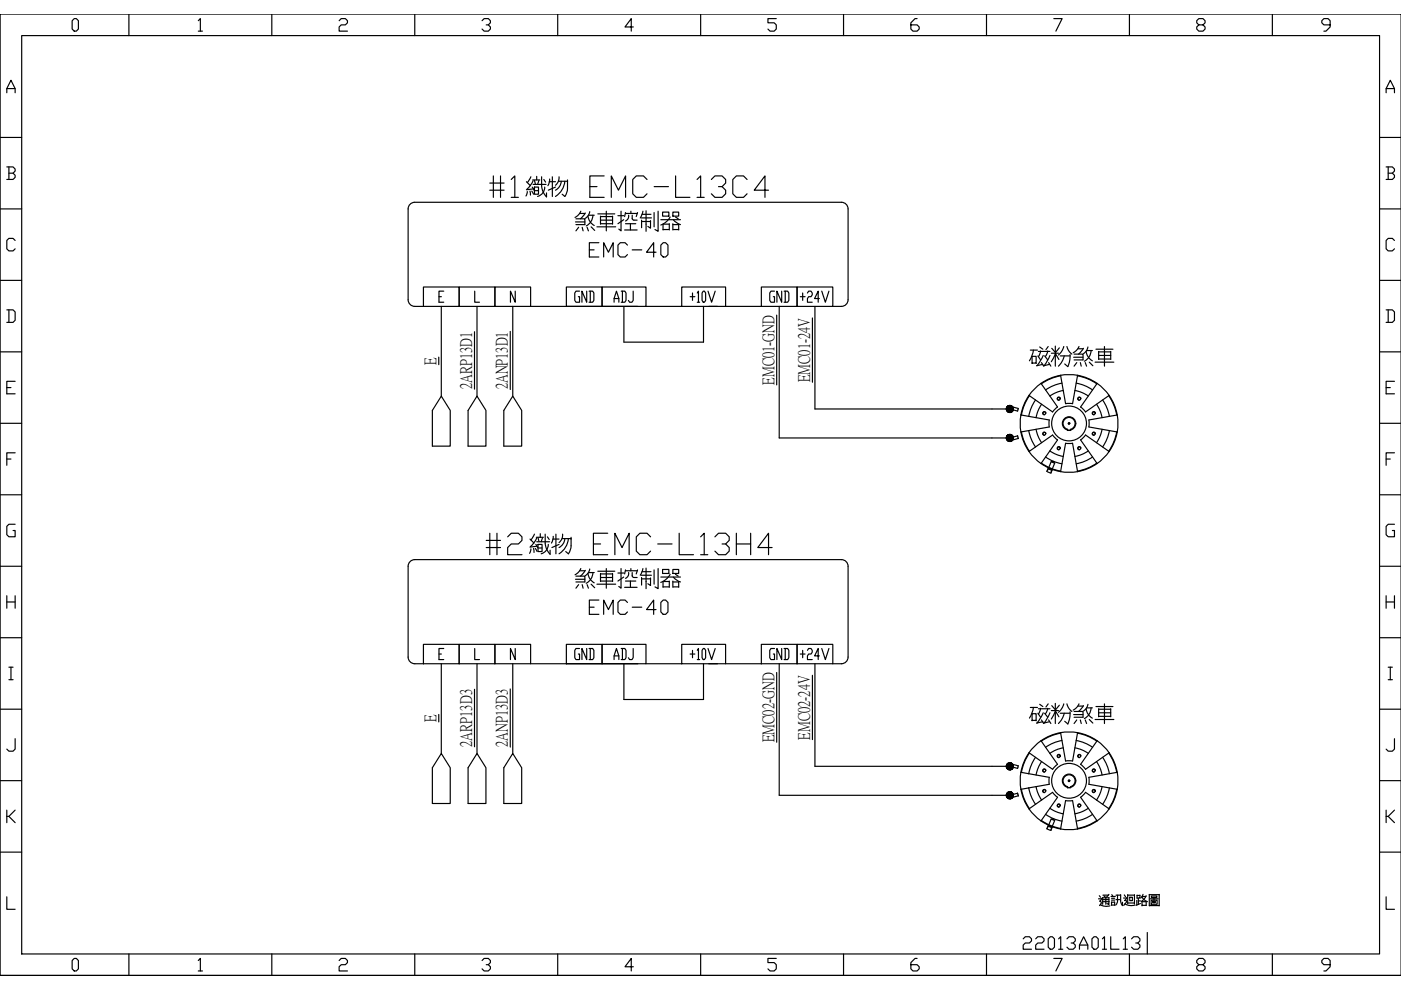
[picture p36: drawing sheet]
<svg xmlns="http://www.w3.org/2000/svg" width="297mm" height="210mm" viewBox="0 0 297 210" stroke-linecap="round" stroke-linejoin="round" font-family="sans-serif">
<defs><g id="words">
<text font-size="15.9" x="115" y="50.4">煞車控制器</text>
<text font-size="15.4" x="115" y="125.9">煞車控制器</text>
<g font-size="6.6">
<text x="124.2" y="55.7">EMC-40</text>
<text x="124.2" y="131.6">EMC-40</text>
</g>
<text font-size="6.2" x="215.9" y="202.5">22013A01L13</text>
<g font-size="5.7">
<text x="162.3" y="65.3">GND</text>
<text x="168.6" y="65.3">+24V</text>
<text x="162.3" y="141.1">GND</text>
<text x="168.6" y="141.1">+24V</text>
</g>
<g font-size="3.5">
<text x="92.3" y="77.3" transform="rotate(-90 92.3 77.3)">E</text>
<text x="99.9" y="82.5" transform="rotate(-90 99.9 82.5)">2ARP13D1</text>
<text x="107.5" y="82.6" transform="rotate(-90 107.5 82.6)">2ANP13D1</text>
<text x="164" y="81.6" transform="rotate(-90 164 81.6)">EMC01-GND</text>
<text x="171.6" y="81" transform="rotate(-90 171.6 81)">EMC01-24V</text>
<text x="92.3" y="153.1" transform="rotate(-90 92.3 153.1)">E</text>
<text x="99.9" y="158.3" transform="rotate(-90 99.9 158.3)">2ARP13D3</text>
<text x="107.5" y="158.4" transform="rotate(-90 107.5 158.4)">2ANP13D3</text>
<text x="164" y="157.4" transform="rotate(-90 164 157.4)">EMC02-GND</text>
<text x="171.6" y="156.8" transform="rotate(-90 171.6 156.8)">EMC02-24V</text>
</g>
</g></defs>
<g fill="none" stroke="#000" stroke-width=".25">
<path d="M1.4 19.7v-.9l.9-1.8 .9 1.8v.9M1.4 18.8h1.8M4.6 7.5h287.9v194.8h-287.9zM15.7 3.9h.5l.4 .5v1.8l-.4 .4h-.5l-.4-.4v-1.8zM27.3 3v4.5M42 4.4l.5-.5v2.7M42 6.6h.9M57.6 3v4.5M71.9 4.4l.4-.5h.9l.5 .5v.4l-.5 .5h-.9l-.4 .4v.9h1.8M87.9 3v4.5M102.2 4.4l.4-.5h.9l.5 .5v.4l-.5 .5h-.4M103.5 5.3l.5 .4v.5l-.5 .4h-.9l-.4-.4"/>
<path d="M118.2 3v4.5M134.3 5.7h-1.8l1.3-1.8v2.7M148.5 3v4.5M164.6 3.9h-1.8v.9h1.3l.5 .5v.9l-.5 .4h-.8l-.5-.4M178.8 3v4.5M194.4 3.9h-.4l-.9 .9v1.4l.5 .4h.8l.5-.4v-.5l-.5-.4h-1.3M209.2 3v4.5M223.4 3.9h1.8l-1.3 2.7M239.5 3v4.5M254.2 5.3l-.5-.5v-.4l.5-.5h.9l.4 .5v.4l-.4 .5h-.9l-.5 .4v.5l.5 .4h.9l.4-.4v-.5l-.4-.4M269.8 3v4.5M282 5.3h-1.3l-.5-.5v-.4l.5-.5h.9l.4 .5v1.3l-.9 .9h-.4"/>
<path d="M293.9 19.7v-.9l.9-1.8 .9 1.8v.9M293.9 18.8h1.8M.1 29.1h4.5M1.4 35.4h1.4l.4 .4v.5l-.4 .4M1.9 36.7h.9l.4 .5v.4l-.4 .4h-1.4M1.9 35.4v2.6M292.5 29.1h4.5M293.9 35.4h1.3l.5 .4v.5l-.5 .4M294.3 36.7h.9l.5 .5v.4l-.5 .4h-1.3M294.3 35.4v2.6M.1 44.3h4.5M.1 59.4h4.5"/>
<path d="M3.2 51l-.4-.5h-.9l-.5 .5v1.8l.5 .4h.9l.4-.4M292.5 44.3h4.5M292.5 59.4h4.5M295.7 51l-.5-.5h-.9l-.4 .5v1.8l.4 .4h.9l.5-.4M.1 74.6h4.5M1.4 65.7h1.4l.4 .4v1.8l-.4 .5h-1.4M1.9 65.7v2.7M292.5 74.6h4.5M293.9 65.7h1.3l.5 .4v1.8l-.5 .5h-1.3M294.3 65.7v2.7M.1 89.8h4.5M1.4 82.2h.9"/>
<path d="M1.4 97.3h.9M3.2 80.8h-1.8v2.7h1.8M3.2 96h-1.8v2.7M292.5 89.8h4.5M293.9 82.2h.9M293.9 97.3h.9M295.7 80.8h-1.8v2.7h1.8M295.7 96h-1.8v2.7M.1 104.9h4.5M3.2 111.2h-1.3l-.5 .4v1.8l.5 .4h1.3v-1.3h-.4M292.5 104.9h4.5M295.7 111.2h-1.4l-.4 .4v1.8l.4 .4h1.4v-1.3h-.5"/>
<path d="M.1 120.1h4.5M.1 135.2h4.5M1.4 126.3v2.7M1.4 127.6h1.8M3.2 126.3v2.7M292.5 120.1h4.5M292.5 135.2h4.5M293.9 127.6h1.8M293.9 126.3v2.7M295.7 126.3v2.7M.1 150.4h4.5M1.9 141.5h.9"/>
<path d="M1.9 144.1h.9M2.3 141.5v2.6M3.2 156.6v2.2l-.4 .5h-.9l-.5-.5M292.5 150.4h4.5M294.3 141.5h.9M294.3 144.1h.9M294.8 141.5v2.6M295.7 156.6v2.2l-.5 .5h-.9l-.4-.5M.1 165.5h4.5M1.4 171.8v2.6M1.9 173.1l1.3 1.3M3.2 171.8l-1.3 1.3h-.5"/>
<path d="M292.5 165.5h4.5M293.9 171.8v2.6M294.3 173.1l1.4 1.3M295.7 171.8l-1.4 1.3h-.4M.1 180.7h4.5M1.4 190.1v2.7h1.8M292.5 180.7h4.5M293.9 190.1v2.7h1.8M.1 206.8h296.9M15.7 203.2h.5l.4 .5v1.7l-.4 .5h-.5l-.4-.5v-1.7zM27.3 202.3v4.5M42 203.7l.5-.5v2.7"/>
<path d="M42 205.9h.9M57.6 202.3v4.5M71.9 203.7l.4-.5h.9l.5 .5v.4l-.5 .4h-.9l-.4 .5v.9h1.8M87.9 202.3v4.5M102.2 203.7l.4-.5h.9l.5 .5v.4l-.5 .4h-.4M103.5 204.5l.5 .5v.4l-.5 .5h-.9l-.4-.5M118.2 202.3v4.5M134.3 205h-1.8l1.3-1.8v2.7M148.5 202.3v4.5M164.6 203.2h-1.8v.9h1.3l.5 .4v.9l-.5 .5h-.8l-.5-.5M178.8 202.3v4.5M194.4 203.2h-.4l-.9 .9v1.3l.5 .5h.8l.5-.5v-.4l-.5-.5h-1.3"/>
<path d="M209.2 202.3v4.5M223.4 203.2h1.8l-1.3 2.7M239.5 202.3v4.5M254.2 204.5l-.5-.4v-.4l.5-.5h.9l.4 .5v.4l-.4 .4h-.9l-.5 .5v.4l.5 .5h.9l.4-.5v-.4l-.4-.5M269.8 202.3v4.5M282 204.5h-1.3l-.5-.4v-.4l.5-.5h.9l.4 .5v1.3l-.9 .9h-.4"/>
</g>
<!-- layer: 0 -->
<g fill="none" stroke="#000" stroke-width=".25">
<path d="M103.8 38.8h3.1M104.6 37.3v4.5M106.1 37.3v4.5M108.4 38.1l.7-.8v4.5M158.4 38.1l-.8-.8h-1.5l-.7 .8v3l.7 .7h1.5l.8-.7M103.8 40.3h3.1M108.4 41.8h1.5M162.9 40.3h-3l2.3-3v4.5M89.8 60.9h7.6v4.1h-7.6zM93 75.7v1.6M93.1 62.9h.5M93.6 65v19"/>
<path d="M94.1 61.7h-1v2.4h1M97.4 60.9h7.5v4.1h-7.5zM100.6 70.3v12.2M100.6 61.7v2.4h1.1M101.1 65v19M104.9 60.9h7.6v4.1h-7.6zM108.2 70.3v12.3M108.7 65v19M109.2 61.7v2.4l-1-2.4v2.4M112.5 65h22.7M120.1 60.9h7.6v4.1h-7.6zM122.9 61.7h-.8l-.2 .4v1.6l.2 .4h.8v-1.2h-.3"/>
<path d="M124.4 61.7v2.4l-1-2.4v2.4M124.9 61.7h.8l.2 .4v1.6l-.2 .4h-.8M125.1 61.7v2.4M127.7 60.9h9.3v4.1h-9.3zM130.2 64.1v-.8l.5-1.6 .5 1.6v.8M130.2 63.3h1M131.7 61.7h.8l.2 .4v1.6l-.2 .4h-.8M132 61.7v2.4M132.3 65v7.5h16.9v-7.5M134.2 61.7v2l-.2 .4h-.5l-.3-.4M137 65h7.5M144.5 60.9h9.3v4.1h-9.3z"/>
<path d="M146.3 62.9h1M146.8 62.1v1.6M147.8 62.1l.3-.4v2.4M147.8 64.1h.5M149.1 61.7h.3l.2 .4v1.6l-.2 .4h-.3l-.2-.4v-1.6zM150.1 61.7l.8 2.4 .7-2.4M150.3 65h1.8M153.8 65h7.6M164.7 66.8v14.8M165.2 65v27.9h48.9M172.3 67.4v13.6M172.8 65v21.7h41.3"/>
<path d="M178.4 65a1.41 1.41 0 0 0 1.4-1.4v-19.3a1.4 1.4 0 0 0-1.4-1.4h-90.5a1.4 1.4 0 0 0-1.4 1.4v19.3a1.4 1.4 0 0 0 1.4 1.4h1.9M218.4 74.2h1.6M218.8 77v-1.4h.9v1.4l-.9 .1M219.1 74.2l-.4 1.4-.4 .9M219.7 77v.1M220.1 75.5l.5 .8M220.2 74.5h2.4M220.4 73.6l.7 .4M220.6 74.4l-.5 1.2M220.8 76.9l.5 .7M221.1 77.3l-1.3 .2M221.2 75.4l-1.3 2.1"/>
<path d="M221.5 75.5l.6 .8M222.1 74.4l-.4 1.2M222.2 73.5l-.4 .6M222.3 76.9l.5 .7M222.5 77.3l-1.2 .2M222.6 75.4l-1.2 2.1M222.9 74.9h1.5M223 73.8l.7 .8M223.7 73.4v1.4M223.7 75.1l-.8 1.6M223.8 75.1l.7 1.1M224.6 73.8l-.9 1v2.8"/>
<path d="M224.8 75.5h2.1M224.9 79.6l1.8-.2 1.8 .2M224.9 79.6l-2.5 .7-1.7 1M224.9 79.6l1 6h1.5l1.1-6M224.9 79.7l-1.9 .5-2.2 1.2M225.5 73.5l-.5 1.1-.6 .7M225.6 75.5l-.5 1.4-.7 .7M226.2 73.5l.3 .7 .8 .9M226.9 75.2l-.1 1-.4 1.5-.7-.5M227.6 75.7h2M227.7 75.1h1.9v1.2h-1.9M228.3 76.9l-.6 .7"/>
<path d="M228.4 79.7l1.9 .5 2.2 1.2M228.5 79.6a10.4 10.4 0 0 1 6.7 4.2M228.6 73.9h1M228.8 73.5l-.4 .6-.9 .7M229.1 76.9l.1 .7M229.7 73.8l-1 1.3M230.1 76.9l.3 .7M230.3 74.5a2.6 2.6 0 0 0 1.3 2M230.4 74.3h1.2M230.7 73.6l-.3 .6-.7 .8M230.9 76.8l.8 .7M231.3 74.3a2.62 2.62 0 0 1-1.4 2.3"/>
<path d="M232.2 76.8h4M232.4 74h3.6M232.9 74.6h2.6M232.9 74.5v1.7M232.9 76.1h2.6M232.9 75.4h2.6M234.2 73.5v4.1M235.5 74.5v1.7M93.6 84l1.9 3v7.6h-3.8v-7.6zM101.1 84l1.9 3v7.6h-3.8v-7.6zM108.7 84l1.9 3v7.6h-3.8v-7.6zM214.1 92.9l.2 .5 1.6-.4"/>
<path d="M214.3 86.2l1.6 .4-.2 .6-1.6-.5zM215.7 92.4l.2 .6M215.7 92.4l-1.6 .5M215.7 92.4h.1M215.9 93h.1M216.5 91.6l.7 2.4 1 1.7M216.5 88l-.2 1.8 .2 1.8M216.5 88l6 1v1.5l-6 1.1M216.6 91.6l.5 1.8 1.2 2.3M218.1 91.3l.5 1.8 1 1.7M218.2 95.7l1.1 1.4 1.4 1.2M218.2 83.8l-1 1.7-.7 2.5"/>
<path d="M218.2 95.7l5-3.5 1 1.1-3.5 5M218.3 83.9l-1.2 2.3-.5 1.8M219.6 84.8l-1 1.7-.5 1.8M219.7 91l.4 1.5 .7 1.4M220.7 81.3l-1.4 1.2-1.1 1.3M220.7 98.3l1.7 .9 2.5 .8M220.7 81.3l3.5 5-1 1-5-3.5M220.8 98.2l2.2 1.2 1.9 .5M220.8 85.7l-.7 1.4-.4 1.5M221.7 96.9l1.6 .9 1.9 .5M221.7 87.6a.34 .34 0 0 0-.3-.3 .34 .34 0 0 0-.3 .4 .34 .34 0 0 0 .4 .2M221.7 91.9a.34 .34 0 0 0-.3-.3 .34 .34 0 0 0-.3 .4 .34 .34 0 0 0 .4 .3"/>
<path d="M221.9 100l.4-.7 .8 .3-.3 .7M222 100l.9-2.1 .4-.1 .3 .4-.8 2.1M222.2 99.4l.8 .3M222.6 95.6l1.3 .7 1.5 .5M222.9 97.9l.7 .3M224.8 84.5a.34 .34 0 0 0-.4-.3 .34 .34 0 0 0-.2 .4 .34 .34 0 0 0 .3 .3M224.8 95a.34 .34 0 0 0-.4-.3 .34 .34 0 0 0-.2 .4 .34 .34 0 0 0 .3 .3M224.9 100l1.8 .2 1.8-.2M225.2 81.2l-1.9 .6-1.6 .9M225.4 82.8l-1.5 .4-1.3 .8M225.7 88.9a1.28 1.28 0 0 1 2 .2 1.28 1.28 0 0 1-.7 1.9v.3h-.7v-.3a1.28 1.28 0 0 1-.6-2.1zM226.8 89.8l-.3-.1 .2 .3"/>
<path d="M227.9 82.8l1.5 .4 1.3 .8M228.2 81.2l1.8 .6 1.6 .9M229.2 95a.34 .34 0 0 0-.4-.3 .34 .34 0 0 0-.3 .4 .34 .34 0 0 0 .4 .3M229.2 84.5a.34 .34 0 0 0-.4-.3 .34 .34 0 0 0-.3 .4 .34 .34 0 0 0 .4 .3M230.7 95.6l-1.3 .7-1.5 .5M231.6 96.9l-1.6 .9-1.8 .5M232.2 91.9a.34 .34 0 0 0-.3-.3 .34 .34 0 0 0-.3 .4 .34 .34 0 0 0 .4 .3M232.2 87.6a.34 .34 0 0 0-.3-.3 .34 .34 0 0 0-.3 .4 .34 .34 0 0 0 .4 .2M232.5 85.7l.7 1.4 .5 1.5M232.5 98.2l-2.2 1.2-1.9 .5M232.6 81.3l-3.5 5 1.1 1 5-3.5M233.7 91l-.5 1.5-.7 1.4"/>
<path d="M233.8 84.8l.9 1.7 .5 1.8M235.1 83.9l1.2 2.3 .5 1.8M235.2 95.7a10.4 10.4 0 0 1-6.7 4.3M235.2 83.8l.9 1.7 .8 2.5M235.2 95.7l-5-3.5-1.1 1.1 3.5 5M235.2 91.3l-.5 1.8-.9 1.7M236.8 91.6l-.5 1.8-1.2 2.3M236.9 88l.1 1.8-.1 1.8M236.9 91.6l-.8 2.4-.9 1.7M236.9 88l-6 1v1.5l6 1.1M103.1 116.1h3M103.1 114.6h3"/>
<path d="M103.8 113.1v4.5M105.4 113.1v4.5M107.6 113.8l.8-.7h1.5l.8 .7v.8l-.8 .7h-1.5l-.8 .8v1.5h3.1M156.1 113.1v4.5M156.1 115.3h3.1M159.2 113.1v4.5M163.7 116.1h-3l2.2-3v4.5M222.1 100l.5 .3M224.9 100l1-6h1.5l1.1 6M89.8 136.6h7.6v4.1h-7.6zM93.1 138.7h.5M94.1 137.5h-1v2.3h1"/>
<path d="M97.4 136.6h7.5v4.1h-7.5zM100.6 137.5v2.3h1.1M104.9 136.6h7.6v4.1h-7.6zM109.2 137.5v2.3l-1-2.3v2.3M120.1 136.6h7.6v4.1h-7.6zM122.9 137.5h-.8l-.2 .4v1.6l.2 .3h.8v-1.1h-.3M124.4 137.5v2.3l-1-2.3v2.3M124.9 137.5h.8l.2 .4v1.6l-.2 .3h-.8M125.1 137.5v2.3M127.7 136.6h9.3v4.1h-9.3zM130.2 139.8v-.7l.5-1.6 .5 1.6v.7M130.2 139.1h1"/>
<path d="M131.7 137.5h.8l.2 .4v1.6l-.2 .3h-.8M132 137.5v2.3M134.2 137.5v2l-.2 .3h-.5l-.3-.3M144.5 136.6h9.3v4.1h-9.3zM146.3 138.7h1M146.8 137.9v1.6M147.8 137.9l.3-.4v2.3M147.8 139.8h.5M149.1 137.5h.3l.2 .4v1.6l-.2 .3h-.3l-.2-.3v-1.6zM150.1 137.5l.8 2.3 .7-2.3M93 151.5v1.6M93.6 159.8l1.9 3v7.6h-3.8v-7.6z"/>
<path d="M93.6 140.7v19.1M100.6 146.1v12.2M101.1 159.8l1.9 3v7.6h-3.8v-7.6zM101.1 140.7v19.1M108.2 146.1v12.3M108.7 159.8l1.9 3v7.6h-3.8v-7.6zM108.7 140.7v19.1M112.5 140.7h22.7M132.3 140.7v7.6h16.9v-7.6M137 140.7h7.5M150.3 140.7h1.8M153.8 140.7h7.6"/>
<path d="M164.7 142.6v14.8M165.2 140.7v27.9h48.9M172.3 143.2v13.6M172.8 140.7v21.8h41.3M178.4 140.7a1.41 1.41 0 0 0 1.4-1.4v-19.2a1.4 1.4 0 0 0-1.4-1.4h-90.5a1.4 1.4 0 0 0-1.4 1.4v19.2a1.4 1.4 0 0 0 1.4 1.4h1.9M218.2 159.6l-1 1.7-.7 2.5M218.3 159.7l-1.2 2.2-.5 1.9M218.4 150h1.6M218.8 152.7v-1.4h.9v1.4l-.9 .1M219.1 150l-.4 1.4-.4 .9M219.7 152.7v.1M220.1 151.2l.5 .9"/>
<path d="M220.2 150.3h2.4M220.4 149.3l.7 .5M220.6 150.2l-.5 1.2M220.7 157.1l-1.4 1.1-1.1 1.4M220.7 157.1l3.5 5-1 1-5-3.5M220.8 152.6l.5 .8M221.1 153l-1.3 .3M221.2 151.1l-1.3 2.2M221.5 151.2l.6 .9M222.1 150.2l-.4 1.1M222.2 149.2l-.4 .7M222.3 152.6l.5 .8"/>
<path d="M222.5 153l-1.2 .3M222.6 151.1l-1.2 2.2M222.9 150.7h1.5M223 149.6l.7 .8M223.7 149.1v1.5M223.7 150.8l-.8 1.7M223.8 150.8l.7 1.2M224.6 149.5l-.9 1.1v2.8M224.8 151.2h2.1M224.9 155.3l1.8-.1 1.8 .1M224.9 155.3l-2.5 .8-1.7 1M224.9 155.3l1 6.1h1.5l1.1-6.1"/>
<path d="M224.9 155.4l-1.9 .6-2.2 1.1M225.2 157l-1.9 .5-1.6 .9M225.4 158.6l-1.5 .4-1.3 .7M225.5 149.2l-.5 1.2-.6 .6M225.6 151.2l-.5 1.4-.7 .8M226.2 149.2l.3 .8 .8 .8M226.9 150.9l-.1 1.1-.4 1.5-.7-.6M227.6 151.5h2M227.7 150.8h1.9v1.3h-1.9M227.9 158.6l1.5 .4 1.3 .7M228.2 157l1.8 .5 1.6 .9M228.3 152.6l-.6 .8"/>
<path d="M228.4 155.4l1.9 .6 2.2 1.1M228.5 155.3a10.4 10.4 0 0 1 6.7 4.3M228.6 149.7h1M228.8 149.2l-.4 .7-.9 .7M229.1 152.6l.1 .8M229.7 149.6l-1 1.2M230.1 152.6l.3 .8M230.3 150.3a2.6 2.6 0 0 0 1.3 2M230.4 150.1h1.2M230.7 149.3l-.3 .7-.7 .8M230.9 152.6l.8 .7M231.3 150.1a2.62 2.62 0 0 1-1.4 2.3"/>
<path d="M232.2 152.6h4M232.4 149.8h3.6M232.6 157.1l-3.5 5 1.1 1 5-3.5M232.9 150.4h2.6M232.9 150.3v1.7M232.9 151.9h2.6M232.9 151.1h2.6M234.2 149.2v4.2M235.1 159.7l1.2 2.2 .5 1.9M235.2 159.6l.9 1.7 .8 2.5M235.5 150.3v1.7M214.1 168.6l.2 .6 1.6-.5"/>
<path d="M214.3 161.9l1.6 .5-.2 .5-1.6-.4zM215.7 168.2h.1M215.7 168.2l.2 .5M215.7 168.2l-1.6 .4M215.9 168.7v.1M216.5 167.4l.7 2.4 1 1.7M216.5 163.8l-.2 1.8 .2 1.8M216.5 163.7l6 1.1v1.5l-4.4 .8M216.6 167.3l.5 1.9 1.2 2.2M218.1 167.1l.5 1.8 1 1.6M218.1 167.1l-1.6 .3M218.2 171.5l1.1 1.4 1.4 1.1"/>
<path d="M218.2 171.5l5-3.5 1 1-3.5 5M219.6 160.6l-1 1.6-.5 1.8M219.7 166.8l.4 1.5 .7 1.3M220.8 174l2.2 1.1 1.9 .6M220.8 161.5l-.7 1.3-.4 1.5M221.7 172.7l1.6 .9 1.9 .5M221.7 163.3a.34 .34 0 0 0-.3-.3 .34 .34 0 0 0-.3 .4 .34 .34 0 0 0 .4 .3M221.7 167.7a.34 .34 0 0 0-.3-.3 .34 .34 0 0 0-.3 .4 .34 .34 0 0 0 .4 .3M221.9 175.7l.4-.7 .8 .4-.3 .7M222 175.8l.9-2.1 .4-.1 .3 .4-.8 2.1M222.2 175.2l.8 .3M222.6 171.4l1.3 .7 1.5 .4"/>
<path d="M222.9 173.7l.7 .3M224.8 160.2a.34 .34 0 0 0-.4-.2 .34 .34 0 0 0-.2 .4 .34 .34 0 0 0 .3 .2M224.8 170.7a.34 .34 0 0 0-.4-.2 .34 .34 0 0 0-.2 .4 .34 .34 0 0 0 .3 .2M225.7 164.7a1.28 1.28 0 0 1 2 .2 1.28 1.28 0 0 1-.7 1.9v.2h-.7v-.2a1.28 1.28 0 0 1-.6-2.1zM226.8 165.5h-.3l.2 .2M229.2 170.7a.34 .34 0 0 0-.4-.2 .34 .34 0 0 0-.3 .4 .34 .34 0 0 0 .4 .2M229.2 160.2a.34 .34 0 0 0-.4-.2 .34 .34 0 0 0-.3 .4 .34 .34 0 0 0 .4 .2M230.7 171.4l-1.3 .7-1.5 .4M231.6 172.7l-1.6 .9-1.8 .5M232.2 167.7a.34 .34 0 0 0-.3-.3 .34 .34 0 0 0-.3 .4 .34 .34 0 0 0 .4 .3M232.2 163.3a.34 .34 0 0 0-.3-.3 .34 .34 0 0 0-.3 .4 .34 .34 0 0 0 .4 .3M232.5 161.5l.7 1.3 .5 1.5"/>
<path d="M232.5 174l-2.2 1.1-1.9 .6M233.7 166.8l-.5 1.5-.7 1.3M233.8 160.6l.9 1.6 .5 1.8M235.2 171.5a10.4 10.4 0 0 1-6.7 4.3l-1.1-6.1h-1.5l-1 6.1-1.9-.6-2.3-1.2M235.2 171.5l-5-3.5-1.1 1 3.5 5M235.2 167.1l-.5 1.8-.9 1.6M236.8 167.3l-.5 1.9-1.2 2.2M236.9 163.8l.1 1.8-.1 1.8M236.9 167.4l-.8 2.4-.9 1.7M236.9 163.7l-6 1.1v1.5l6 1.1"/>
<circle cx="221.4" cy="92" r=".29"/>
<circle cx="221.4" cy="87.6" r=".29"/>
<circle cx="224.5" cy="95" r=".29"/>
<circle cx="224.5" cy="84.5" r=".29"/>
<circle cx="226.7" cy="89.8" r="3.7"/>
<circle cx="226.7" cy="89.8" r="1.42"/>
<circle cx="226.7" cy="89.8" r=".14"/>
<circle cx="228.8" cy="95" r=".29"/>
<circle cx="228.8" cy="84.5" r=".29"/>
<circle cx="231.9" cy="92" r=".29"/>
<circle cx="231.9" cy="87.6" r=".29"/>
<circle cx="221.4" cy="167.7" r=".29"/>
<circle cx="221.4" cy="163.4" r=".29"/>
<circle cx="224.5" cy="170.8" r=".29"/>
<circle cx="224.5" cy="160.3" r=".29"/>
<circle cx="226.7" cy="165.6" r="3.7"/>
<circle cx="226.7" cy="165.6" r="1.42"/>
<circle cx="226.7" cy="165.6" r=".14"/>
<circle cx="228.8" cy="170.8" r=".29"/>
<circle cx="228.8" cy="160.3" r=".29"/>
<circle cx="231.9" cy="167.7" r=".29"/>
<circle cx="231.9" cy="163.4" r=".29"/>
</g>
<g fill="#000" stroke="#000" stroke-width=".21">
<path d="M214.1 86.7h.8v.1zM214.1 92.9h.8v.1zM214.1 162.5h.8v.1zM214.1 168.6h.8v.1z"/>
<path d="M213.4 86.8v.1l.7-.2zM213.4 86.9l.7-.2-.7 .4zM213.4 87.1l.1 .1 .6-.5z"/>
<path d="M213.4 93v.1l.7-.2zM213.4 93.1l.7-.2-.7 .3zM213.4 93.2l.1 .1 .6-.4z"/>
<path d="M213.4 86.5v.1l.7 .1zM213.4 86.6l.7 .1h-.8zM213.3 86.7l.1 .1 .7-.1z"/>
<path d="M213.4 92.6v.1l.7 .2zM213.4 92.7l.7 .2h-.8zM213.3 92.9l.1 .1 .7-.1z"/>
<path d="M213.5 87.2h.1l.5-.5zM214.1 86.7l-.4 .6-.1-.1zM214.1 86.7l-.4 .6 .1 .1z"/>
<path d="M213.5 93.3l.1 .1 .5-.5zM213.6 93.4l.5-.5-.4 .6zM214.1 92.9l-.4 .6h.1z"/>
<path d="M213.6 86.2l-.1 .1 .6 .4zM213.5 86.3l.6 .4-.7-.3zM213.4 86.4v.1l.7 .2z"/>
<path d="M213.6 92.3l-.1 .1 .6 .5zM213.5 92.4l.6 .5-.7-.4zM213.4 92.5v.1l.7 .3z"/>
<path d="M214.1 86.7l-.3 .7h.1zM214.1 86.7l-.1 .8-.1-.1zM214.1 86.7l-.1 .8h.1z"/>
<path d="M214.1 92.9l-.3 .6 .1 .1zM214.1 92.9l-.1 .7h-.1zM214.1 92.9l-.1 .7h.1z"/>
<path d="M213.8 86l.3 .7-.2-.7zM213.7 86.1l.1-.1 .3 .7zM213.6 86.2l.5 .5-.4-.6z"/>
<path d="M213.8 92.2l.3 .7-.2-.8zM213.7 92.2h.1l.3 .7zM213.6 92.3l.5 .6-.4-.7z"/>
<path d="M214.1 86.7v.8h.1zM214.1 86.7l.2 .7-.1 .1zM214.1 86.7l.2 .7h.1z"/>
<path d="M214.1 92.9v.7h.1zM214.1 92.9l.2 .7h-.1zM214.1 92.9l.2 .7 .1-.1z"/>
<path d="M214.1 86v.7l.1-.7zM214 86h.1v.7zM213.9 86l.2 .7-.1-.7z"/>
<path d="M214.1 92.1v.8l.1-.8zM214 92.1h.1v.8zM213.9 92.1l.2 .8-.1-.8z"/>
<path d="M214.1 86.7l.3 .7 .1-.1zM214.1 86.7l.5 .5-.1 .1zM214.1 86.7l.5 .5h.1z"/>
<path d="M214.1 92.9l.3 .6h.1zM214.1 92.9l.5 .5-.1 .1zM214.1 92.9l.5 .5 .1-.1z"/>
<path d="M214.4 86l-.3 .7 .4-.6zM214.3 86h.1l-.3 .7zM214.2 86l-.1 .7 .2-.7z"/>
<path d="M214.4 92.2l-.3 .7 .4-.7zM214.3 92.1l.1 .1-.3 .7zM214.2 92.1l-.1 .8 .2-.8z"/>
<path d="M214.1 86.7l.6 .5 .1-.1zM214.1 86.7l.7 .2v.2zM214.1 86.7l.7 .2 .1-.1z"/>
<path d="M214.1 92.9l.6 .4 .1-.1zM214.1 92.9l.7 .2v.1zM214.1 92.9l.7 .2 .1-.1z"/>
<path d="M214.1 86.7l.7-.3-.1-.1zM214.1 86.7l.5-.5 .1 .1zM214.5 86.1l-.4 .6 .5-.5z"/>
<path d="M214.1 92.9l.7-.4-.1-.1zM214.1 92.9l.5-.6 .1 .1zM214.5 92.2l-.4 .7 .5-.6z"/>
<path d="M214.1 86.7h.8v-.1zM214.1 86.7l.7-.2 .1 .1zM214.1 86.7l.7-.2v-.1z"/>
<path d="M214.1 92.9h.8v-.2zM214.1 92.9l.7-.3 .1 .1zM214.1 92.9l.7-.3v-.1z"/>
<path d="M213.4 162.6v.1l.7-.2zM213.4 162.7l.7-.2-.7 .3zM213.4 162.8l.1 .1 .6-.4z"/>
<path d="M213.4 168.7v.2l.7-.3zM213.4 168.9l.7-.3-.7 .4zM213.4 169l.1 .1 .6-.5z"/>
<path d="M213.4 162.2v.2l.7 .1zM213.4 162.4l.7 .1h-.8zM213.3 162.5l.1 .1 .7-.1z"/>
<path d="M213.4 168.4v.1l.7 .1zM213.4 168.5l.7 .1h-.8zM213.3 168.6l.1 .1 .7-.1z"/>
<path d="M213.5 162.9l.1 .1 .5-.5zM214.1 162.5l-.4 .6-.1-.1zM214.1 162.5l-.4 .6 .1 .1z"/>
<path d="M213.5 169.1l.1 .1 .5-.6zM214.1 168.6l-.4 .6h-.1zM214.1 168.6l-.4 .6 .1 .1z"/>
<path d="M213.6 161.9l-.1 .1 .6 .5zM213.5 162l.6 .5-.7-.4zM213.4 162.1v.1l.7 .3z"/>
<path d="M213.6 168.1l-.1 .1 .6 .4zM213.5 168.2l.6 .4-.7-.3zM213.4 168.3v.1l.7 .2z"/>
<path d="M214.1 162.5l-.3 .7h.1zM214.1 162.5l-.1 .7h-.1zM214.1 162.5l-.1 .7h.1z"/>
<path d="M214.1 168.6l-.3 .7h.1zM214.1 168.6l-.1 .8-.1-.1zM214.1 168.6l-.1 .8h.1z"/>
<path d="M213.8 161.8l.3 .7-.2-.7zM213.7 161.9l.1-.1 .3 .7zM213.6 161.9l.5 .6-.4-.6z"/>
<path d="M213.8 167.9l.3 .7-.2-.7zM213.7 168l.1-.1 .3 .7zM213.6 168.1l.5 .5-.4-.6z"/>
<path d="M214.1 162.5v.7h.1zM214.1 162.5l.2 .7h-.1zM214.1 162.5l.2 .7h.1z"/>
<path d="M214.1 168.6v.8h.1zM214.1 168.6l.2 .7-.1 .1zM214.1 168.6l.2 .7h.1z"/>
<path d="M214.1 161.7v.8l.1-.8zM214 161.7h.1v.8zM213.9 161.8l.2 .7-.1-.8z"/>
<path d="M214.1 167.9v.7l.1-.7zM214 167.9h.1v.7zM213.9 167.9l.2 .7-.1-.7z"/>
<path d="M214.1 162.5l.3 .7 .1-.1zM214.1 162.5l.5 .5-.1 .1zM214.1 162.5l.5 .5 .1-.1z"/>
<path d="M214.1 168.6l.3 .7 .1-.1zM214.1 168.6l.5 .6h-.1zM214.1 168.6l.5 .6 .1-.1z"/>
<path d="M214.4 161.8l-.3 .7 .4-.6zM214.3 161.8h.1l-.3 .7zM214.2 161.7l-.1 .8 .2-.7z"/>
<path d="M214.4 167.9l-.3 .7 .4-.6zM214.3 167.9h.1l-.3 .7zM214.2 167.9l-.1 .7 .2-.7z"/>
<path d="M214.1 162.5l.6 .4 .1-.1zM214.1 162.5l.7 .2v.1zM214.1 162.5l.7 .2 .1-.1z"/>
<path d="M214.1 168.6l.6 .5 .1-.1zM214.1 168.6l.7 .3v.1zM214.1 168.6l.7 .3 .1-.2z"/>
<path d="M214.1 162.5l.7-.4-.1-.1zM214.1 162.5l.5-.6 .1 .1zM214.5 161.9l-.4 .6 .5-.6z"/>
<path d="M214.1 168.6l.7-.3-.1-.1zM214.1 168.6l.5-.5 .1 .1zM214.5 168l-.4 .6 .5-.5z"/>
<path d="M214.1 162.5h.8v-.1zM214.1 162.5l.7-.3 .1 .2zM214.1 162.5l.7-.3v-.1z"/>
<path d="M214.1 168.6h.8v-.1zM214.1 168.6l.7-.2 .1 .1zM214.1 168.6l.7-.2v-.1z"/>
</g>
<g fill="none" stroke="#000" stroke-width=".25">
<path d="M222.1 175.8l.5 .2M224.9 175.8l1.8 .1 1.8-.1M232.9 190.6h.7M233.1 189.9l.2 .3M233.3 191.8l1.2 .4 .8-.1M233.6 190.5l-.4 .6a.36 .36 0 0 1 .3 .2 .36 .36 0 0 1-.1 .4l-.3 .3M233.8 190.3v1.4M233.8 191.2h1.3M233.8 190.4h1.3M233.8 190.7h1.3M233.8 189.8h1.2M234.4 190.4v1.3"/>
<path d="M235.1 189.6l-.7 .7-.3-.3M235.1 190.3v1.5l-.4-.2M235.6 190.1h.8M235.7 191.2v.8M235.7 191.3h.6M235.7 191.9h.6M235.7 190.8h.6M235.7 190.5h.6M235.7 189.7l.3 .4M236.3 191.2v.8M236.6 189.8h1M236.6 190.7h.8"/>
<path d="M236.9 189.8v1.4l-.4 .7M237.6 190.9l.1 .6 .3 .5v-.7M237.6 189.7v1.2M238.2 190.4h.7M238.4 189.7l.2 .4M238.5 190.9h.3v.3l-.5 .8M238.5 191.7l1.3 .3 .8-.1M238.9 190.3l-.5 .7M239.1 189.7v1.9M239.1 191.5h1.4M239.1 189.8h1.4M239.5 190.2h.6v.8h-.6z"/>
<path d="M240.5 189.7v2M241 190.9v1M241.1 189.8v.7M241.1 189.9h.6M241.4 191h.4M241.4 190.5v1.3M241.7 189.8v.6h-.6M241.8 191.6l-.9 .4M242.1 190.2l.5 .6 .7 .4M242.1 191.2h.9M242.1 191.1v.9h.9M242.1 192v.1"/>
<path d="M242.2 190.1h.8M242.3 189.6l-.4 .8M243 189.9l-.4 .7-.6 .5M243 191.1v.9M243.7 189.6v2.5M243.7 189.7h2.1M243.7 192h2.1M243.8 190.6h1.8M244.1 190.8h1.2v.9h-1.2zM244.1 190h1.2v.3h-1.2zM244.4 191.1v.3h.5v-.3h-.4M244.7 190.3v.5"/>
<path d="M245.8 189.6v2.5"/>
</g>
<path d="M0 3h297v203.8h-297z" fill="none" stroke="#000" stroke-width=".21"/>
<use href="#words"/>
</svg>
